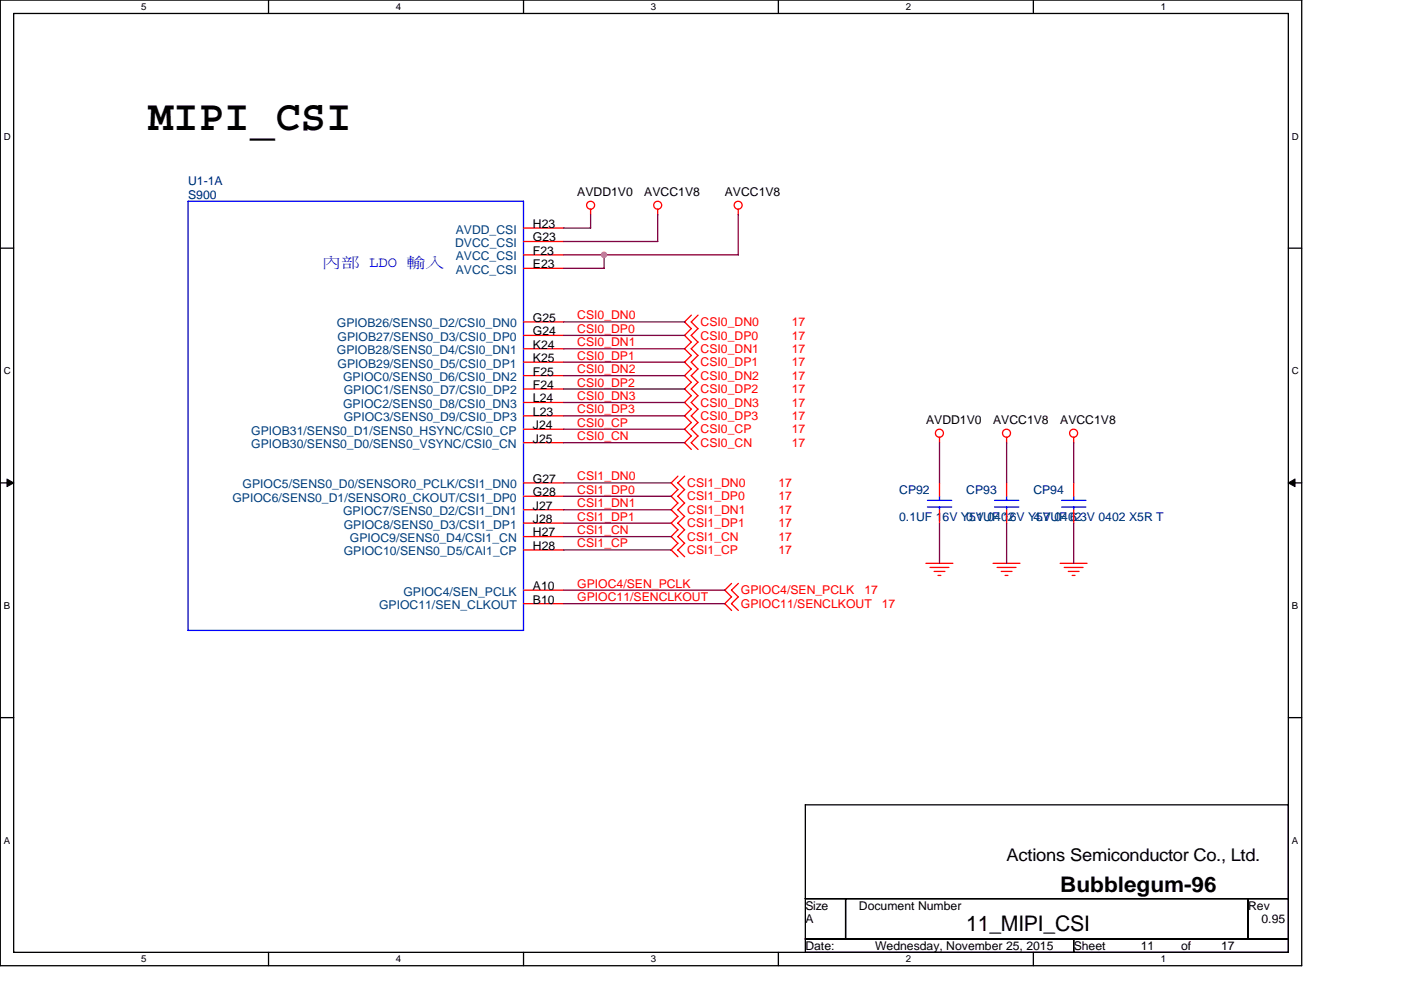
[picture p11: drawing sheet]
<svg xmlns="http://www.w3.org/2000/svg" width="297mm" height="210mm" viewBox="0 0 297 210" stroke-linecap="round" stroke-linejoin="round" font-family="sans-serif">
<defs><g id="words">
<text font-size="9.1" x="31.3" y="27.5">MIPI_CSI</text>
<g font-size="4.6">
<text x="224.8" y="189.1">Bubblegum-96</text>
<text x="204.9" y="197.5">11_MIPI_CSI</text>
</g>
<text font-size="3.7" x="213.4" y="182.6">Actions Semiconductor Co., Ltd.</text>
<text font-size="3.1" fill="#00f" x="68.3" y="56.5">內內 LDO 輸輸</text>
<g font-size="2.6" fill="#000080">
<text x="39.9" y="39.3">U1-1A</text>
<text x="39.9" y="42.1">S900</text>
<text x="190.6" y="104.7">CP92</text>
<text x="204.9" y="104.7">CP93</text>
<text x="219.1" y="104.7">CP94</text>
<text x="190.6" y="110.4">0.1UF 16V Y5V 0402</text>
<text x="204.9" y="110.4">0.1UF 16V Y5V 0402</text>
<text x="219.1" y="110.4">4.7UF 6.3V 0402 X5R T</text>
</g>
<g font-size="2.6">
<text x="122.4" y="41.6">AVDD1V0</text>
<text x="136.6" y="41.6">AVCC1V8</text>
<text x="153.7" y="41.6">AVCC1V8</text>
<text x="113" y="48.3">H23</text>
<text x="113" y="51.2">G23</text>
<text x="113" y="54">F23</text>
<text x="113" y="56.9">E23</text>
<text x="113" y="68.3">G25</text>
<text x="113" y="71.1">G24</text>
<text x="113" y="74">K24</text>
<text x="113" y="76.8">K25</text>
<text x="113" y="79.7">F25</text>
<text x="113" y="82.5">F24</text>
<text x="113" y="85.3">L24</text>
<text x="113" y="88.2">L23</text>
<text x="196.3" y="89.9">AVDD1V0</text>
<text x="210.6" y="89.9">AVCC1V8</text>
<text x="224.8" y="89.9">AVCC1V8</text>
<text x="113" y="91">J24</text>
<text x="113" y="93.9">J25</text>
<text x="113" y="102.4">G27</text>
<text x="113" y="105.2">G28</text>
<text x="113" y="108.1">J27</text>
<text x="113" y="110.9">J28</text>
<text x="113" y="113.8">H27</text>
<text x="113" y="116.6">H28</text>
<text x="113" y="125.2">A10</text>
<text x="113" y="128">B10</text>
<text x="170.7" y="195.8">A</text>
<text x="170.7" y="192.9">Size</text>
<text x="182.1" y="192.9">Document Number</text>
<text x="264.6" y="192.9">Rev</text>
<text x="267.5" y="195.8">0.95</text>
<text x="170.7" y="201.5">Date:</text>
<text x="185.5" y="201.5">Wednesday, November 25, 2015</text>
<text x="227.6" y="201.5">Sheet</text>
<text x="241.9" y="201.5">11</text>
<text x="250.4" y="201.5">of</text>
<text x="258.9" y="201.5">17</text>
</g>
<g font-size="2.6" fill="#004080">
<text x="96.5" y="52.4">DVCC_CSI</text>
<text x="96.6" y="49.5">AVDD_CSI</text>
<text x="96.6" y="55.2">AVCC_CSI</text>
<text x="96.6" y="58.1">AVCC_CSI</text>
<text x="71.4" y="69.4">GPIOB26/SENS0_D2/CSI0_DN0</text>
<text x="71.4" y="75.1">GPIOB28/SENS0_D4/CSI0_DN1</text>
<text x="71.6" y="72.3">GPIOB27/SENS0_D3/CSI0_DP0</text>
<text x="71.6" y="78">GPIOB29/SENS0_D5/CSI0_DP1</text>
<text x="72.7" y="80.8">GPIOC0/SENS0_D6/CSI0_DN2</text>
<text x="72.9" y="83.7">GPIOC1/SENS0_D7/CSI0_DP2</text>
<text x="72.7" y="86.5">GPIOC2/SENS0_D8/CSI0_DN3</text>
<text x="72.9" y="89.4">GPIOC3/SENS0_D9/CSI0_DP3</text>
<text x="53.3" y="92.2">GPIOB31/SENS0_D1/SENS0_HSYNC/CSI0_CP</text>
<text x="53.3" y="95.1">GPIOB30/SENS0_D0/SENS0_VSYNC/CSI0_CN</text>
<text x="49.3" y="106.4">GPIOC6/SENS0_D1/SENSOR0_CKOUT/CSI1_DP0</text>
<text x="51.4" y="103.6">GPIOC5/SENS0_D0/SENSOR0_PCLK/CSI1_DN0</text>
<text x="72.7" y="109.3">GPIOC7/SENS0_D2/CSI1_DN1</text>
<text x="72.9" y="112.1">GPIOC8/SENS0_D3/CSI1_DP1</text>
<text x="72.9" y="117.8">GPIOC10/SENS0_D5/CAI1_CP</text>
<text x="74.2" y="115">GPIOC9/SENS0_D4/CSI1_CN</text>
<text x="80.4" y="129.2">GPIOC11/SEN_CLKOUT</text>
<text x="85.5" y="126.3">GPIOC4/SEN_PCLK</text>
</g>
<g font-size="2.6" fill="#f00">
<text x="122.4" y="67.8">CSI0_DN0</text>
<text x="122.4" y="70.6">CSI0_DP0</text>
<text x="148.5" y="69.2">CSI0_DN0</text>
<text x="167.9" y="69.2">17</text>
<text x="122.4" y="76.3">CSI0_DP1</text>
<text x="122.4" y="73.4">CSI0_DN1</text>
<text x="148.5" y="72">CSI0_DP0</text>
<text x="148.5" y="74.9">CSI0_DN1</text>
<text x="148.5" y="77.7">CSI0_DP1</text>
<text x="167.9" y="74.9">17</text>
<text x="167.9" y="72">17</text>
<text x="167.9" y="77.7">17</text>
<text x="122.4" y="79.1">CSI0_DN2</text>
<text x="122.4" y="82">CSI0_DP2</text>
<text x="148.5" y="80.6">CSI0_DN2</text>
<text x="148.5" y="83.4">CSI0_DP2</text>
<text x="167.9" y="80.6">17</text>
<text x="167.9" y="83.4">17</text>
<text x="122.4" y="84.8">CSI0_DN3</text>
<text x="122.4" y="87.7">CSI0_DP3</text>
<text x="148.5" y="86.2">CSI0_DN3</text>
<text x="148.5" y="89.1">CSI0_DP3</text>
<text x="167.9" y="86.2">17</text>
<text x="167.9" y="89.1">17</text>
<text x="122.4" y="90.5">CSI0_CP</text>
<text x="122.4" y="93.3">CSI0_CN</text>
<text x="148.5" y="91.9">CSI0_CP</text>
<text x="148.5" y="94.8">CSI0_CN</text>
<text x="167.9" y="94.8">17</text>
<text x="167.9" y="91.9">17</text>
<text x="122.4" y="101.9">CSI1_DN0</text>
<text x="122.4" y="104.7">CSI1_DP0</text>
<text x="122.4" y="107.6">CSI1_DN1</text>
<text x="145.7" y="103.3">CSI1_DN0</text>
<text x="145.7" y="106.2">CSI1_DP0</text>
<text x="165.1" y="103.3">17</text>
<text x="165.1" y="106.2">17</text>
<text x="122.4" y="110.4">CSI1_DP1</text>
<text x="122.4" y="113.3">CSI1_CN</text>
<text x="145.7" y="109">CSI1_DN1</text>
<text x="145.7" y="111.8">CSI1_DP1</text>
<text x="165.1" y="109">17</text>
<text x="165.1" y="111.8">17</text>
<text x="122.4" y="116.1">CSI1_CP</text>
<text x="145.7" y="114.7">CSI1_CN</text>
<text x="145.7" y="117.5">CSI1_CP</text>
<text x="165.1" y="114.7">17</text>
<text x="165.1" y="117.5">17</text>
<text x="122.4" y="124.6">GPIOC4/SEN_PCLK</text>
<text x="122.4" y="127.5">GPIOC11/SENCLKOUT</text>
<text x="157.1" y="126.1">GPIOC4/SEN_PCLK</text>
<text x="157.1" y="128.9">GPIOC11/SENCLKOUT</text>
<text x="183.3" y="126.1">17</text>
<text x="187" y="128.9">17</text>
</g>
<g font-size="2">
<text x="29.9" y="2.1">5</text>
<text x="83.9" y="2.1">4</text>
<text x="138" y="2.1">3</text>
<text x="192" y="2.1">2</text>
<text x="246.1" y="2.1">1</text>
<text x=".8" y="29.6">D</text>
<text x="273.9" y="29.6">D</text>
<text x=".8" y="79.4">C</text>
<text x="273.9" y="79.4">C</text>
<text x=".8" y="129.2">B</text>
<text x="273.9" y="129.2">B</text>
<text x=".8" y="178.9">A</text>
<text x="273.9" y="178.9">A</text>
<text x="29.9" y="204.1">5</text>
<text x="83.9" y="204.1">4</text>
<text x="138" y="204.1">3</text>
<text x="192" y="204.1">2</text>
<text x="246.1" y="204.1">1</text>
</g>
</g></defs>
<path d="M.1 0h275.9v204.8h-275.9zM2.9 2.9h270.3v199.1h-270.3z" fill="none" stroke="#000" stroke-width=".28"/>
<g fill="#fff">
<path d="M29.9 .3h1.1v2.3h-1.1z"/>
<path d="M29.9 202.3h1.1v2.3h-1.1z"/>
</g>
<path d="M56.9 0v2.9M56.9 202v2.8" fill="none" stroke="#000" stroke-width=".28"/>
<g fill="#fff">
<path d="M83.9 .3h1.2v2.3h-1.2z"/>
<path d="M83.9 202.3h1.2v2.3h-1.2z"/>
</g>
<path d="M111 0v2.9M111 202v2.8" fill="none" stroke="#000" stroke-width=".28"/>
<g fill="#fff">
<path d="M138 .3h1.1v2.3h-1.1z"/>
<path d="M138 202.3h1.1v2.3h-1.1z"/>
</g>
<path d="M165 0v2.9M165 202v2.8" fill="none" stroke="#000" stroke-width=".28"/>
<g fill="#fff">
<path d="M192 .3h1.2v2.3h-1.2z"/>
<path d="M192 202.3h1.2v2.3h-1.2z"/>
</g>
<path d="M219.1 0v2.9M219.1 202v2.8" fill="none" stroke="#000" stroke-width=".28"/>
<g fill="#fff">
<path d="M246.1 .3h1.1v2.3h-1.1z"/>
<path d="M246.1 202.3h1.1v2.3h-1.1z"/>
<path d="M.8 27.7h1.5v2.3h-1.5z"/>
<path d="M273.9 27.7h1.5v2.3h-1.5z"/>
<path d="M.8 77.5h1.5v2.3h-1.5z"/>
<path d="M273.9 77.5h1.5v2.3h-1.5z"/>
</g>
<path d="M.1 52.6h2.8M273.2 52.6h2.8" fill="none" stroke="#000" stroke-width=".28"/>
<g fill="#fff">
<path d="M.8 127.3h1.4v2.3h-1.4z"/>
<path d="M273.9 127.3h1.3v2.3h-1.3z"/>
</g>
<path d="M.1 102.4h2.8M273.2 102.4h2.8" fill="none" stroke="#000" stroke-width=".28"/>
<path d="M1.5 101.6l1.4 .8-1.4 .8zM273.2 102.4l1.4-.8v1.6z" fill="#000" stroke="#000" stroke-width=".21"/>
<g fill="#fff">
<path d="M.8 177.1h1.4v2.3h-1.4z"/>
<path d="M273.9 177.1h1.3v2.3h-1.3z"/>
</g>
<path d="M.1 152.2h2.8M273.2 152.2h2.8M170.7 170.7h102.5v31.3h-102.5zM170.7 190.6h102.5M170.7 199.2h102.5M179.3 190.6v8.6M227.6 199.2v2.8M264.6 190.6v8.6" fill="none" stroke="#000" stroke-width=".28"/>
<g fill="none" stroke="#f00" stroke-width=".28">
<path d="M111 48.4h8.5M111 51.2h8.5M111 54.1h8.5M111 56.9h8.5M125.2 44.4v1.2M139.4 44.4v1.2M156.5 44.4v1.2M111 68.3h8.5M111 71.1h8.5M111 74h8.5M111 76.8h8.5M111 79.7h8.5"/>
<path d="M146.6 66.8l-1.5 1.5 1.5 1.4-1.5 1.4 1.5 1.5-1.5 1.4 1.5 1.4M146.6 75.4l-1.5 1.4 1.5 1.5M146.6 78.2l-1.5 1.5 1.5 1.4M148 66.8l-1.4 1.5 1.4 1.4-1.4 1.4 1.4 1.5-1.4 1.4 1.4 1.4M148 75.4l-1.4 1.4 1.4 1.5M148 78.2l-1.4 1.5 1.4 1.4M111 82.5h8.5M111 85.4h8.5M111 88.2h8.5M111 91h8.5M111 93.9h8.5M146.6 81.1l-1.5 1.4 1.5 1.4"/>
<path d="M146.6 83.9l-1.5 1.5 1.5 1.4M146.6 86.8l-1.5 1.4 1.5 1.4M146.6 89.6l-1.5 1.4 1.5 1.5M146.6 92.5l-1.5 1.4 1.5 1.4M148 81.1l-1.4 1.4 1.4 1.4M148 83.9l-1.4 1.5 1.4 1.4M148 86.8l-1.4 1.4 1.4 1.4M148 89.6l-1.4 1.4 1.4 1.5M148 92.5l-1.4 1.4 1.4 1.4M199.2 92.8v1.1M213.4 92.8v1.1M227.6 92.8v1.1"/>
<path d="M111 102.4h8.5M111 105.3h8.5M111 108.1h8.5M111 111h8.5M111 113.8h8.5M111 116.6h8.5M143.7 101l-1.4 1.4 1.4 1.5M143.7 103.8l-1.4 1.5 1.4 1.4-1.4 1.4 1.4 1.5M143.7 109.5l-1.4 1.5 1.4 1.4-1.4 1.4 1.4 1.5-1.4 1.3 1.4 1.5M145.2 101l-1.5 1.4 1.5 1.5M145.2 103.8l-1.5 1.5 1.5 1.4-1.5 1.4 1.5 1.5M145.2 109.5l-1.5 1.5 1.5 1.4-1.5 1.4 1.5 1.5-1.5 1.3 1.5 1.5"/>
<path d="M196.3 119.5h5.7M199.2 102.4v2.9M199.2 108.1v2.9M210.5 119.5h5.8M213.4 102.4v2.9M213.4 108.1v2.9M224.8 119.5h5.7M227.6 102.4v2.9M227.6 108.1v2.9M111 125.2h8.5M111 128h8.5M155.1 123.7l-1.4 1.5 1.4 1.4"/>
<path d="M155.1 126.6l-1.4 1.4 1.4 1.5M156.5 123.7l-1.4 1.5 1.4 1.4M156.5 126.6l-1.4 1.4 1.4 1.5M197.2 120.4h4M198.1 121.2h2.2M198.9 122h.6M211.4 120.4h4M212.3 121.2h2.3M213.1 122h.6M225.6 120.4h4M226.5 121.2h2.3M227.3 122h.6"/>
<circle cx="125.2" cy="43.5" r=".84"/>
<circle cx="139.4" cy="43.5" r=".84"/>
<circle cx="156.5" cy="43.5" r=".84"/>
<circle cx="199.2" cy="91.9" r=".85"/>
<circle cx="213.4" cy="91.9" r=".85"/>
<circle cx="227.6" cy="91.9" r=".85"/>
</g>
<g fill="none" stroke="#00f" stroke-width=".28">
<path d="M39.9 42.7h71.1v91h-71.1zM196.6 106.1h5.2M196.6 107.5h5.2M199.2 105.3v.9M199.2 107.5v.6M210.9 106.1h5.1M210.9 107.5h5.1M213.4 105.3v.9M213.4 107.5v.6M225.1 106.1h5.1M225.1 107.5h5.1M227.6 105.3v.9"/>
<path d="M227.6 107.5v.6"/>
</g>
<g fill="none" stroke="#800040" stroke-width=".28">
<path d="M125.2 45.5v2.9h-5.7M128.1 54v2.9h-8.6M139.4 45.5v5.7h-19.9M156.5 45.5v8.6h-37M119.5 68.3h25.6M119.5 71.1h25.6M119.5 76.8h25.6M119.5 79.7h25.6M119.5 74h25.7M119.5 82.5h25.6M119.5 85.4h25.6M119.5 88.2h25.6"/>
<path d="M119.5 91h25.6M119.5 93.9h25.6M199.2 93.9v8.5M213.4 93.9v8.5M227.6 93.9v8.5M119.5 102.4h22.8M119.5 105.3h22.8M119.5 108.1h22.8M119.5 111h22.8M119.5 116.6h22.8M119.5 113.8h22.8M199.2 110.9v8.6"/>
<path d="M213.4 110.9v8.6M227.6 110.9v8.6M119.5 125.2h34.2M119.5 128h34.2"/>
</g>
<circle cx="128" cy="54" r=".56" fill="#f0f" stroke="#f0f" stroke-width=".28"/>
<use href="#words"/>
</svg>
